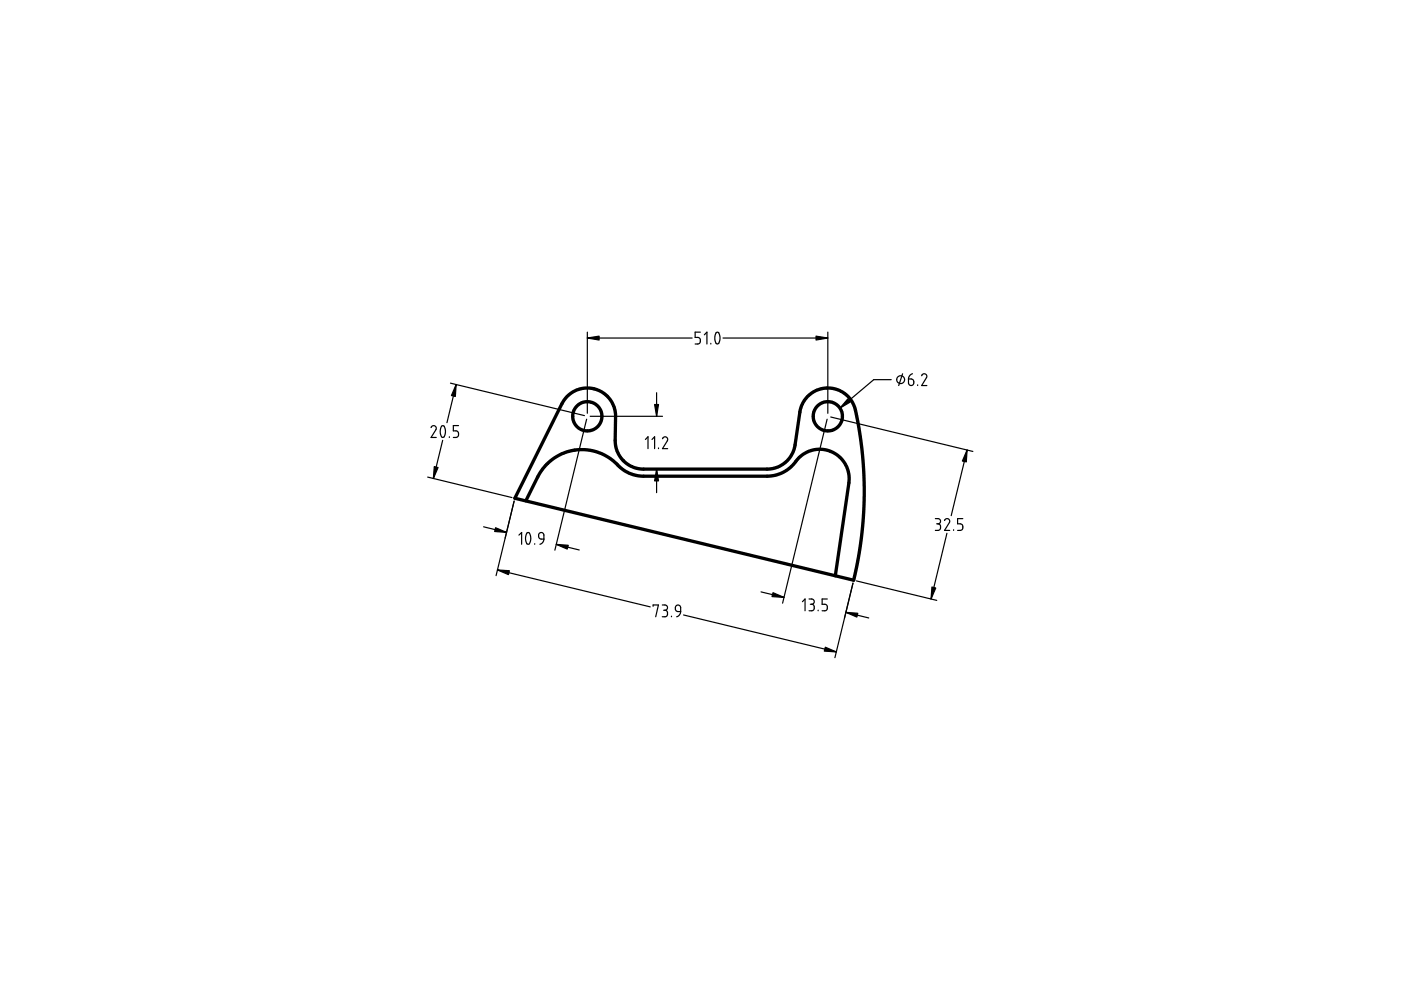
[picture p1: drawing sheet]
<svg xmlns="http://www.w3.org/2000/svg" width="297mm" height="210mm" viewBox="0 0 297 210" stroke-linecap="round" stroke-linejoin="round" font-family="sans-serif">
<g fill="none" stroke="#000" stroke-width=".7">
<path d="M120.1 84.2l.8-.7 1.1-.7 2.1-.5h1.3l1.3 .4 1.3 .7 1 .8 .9 1.4 .6 1.8-.1 6.3 .4 1.9 .7 1.2 .8 1.1 1 .7 1.2 .6 1.6 .3h26.9l1.6-.4 1.4-.7 1-.9 .9-1.1 .7-1.9 1.1-7.8 .4-1.1 1-1.4 1.5-1.2 1-.4 1.1-.3 2 .1 2 .8 1.7 1.5 .5 .9 .4 1.2 1.1 5.8 .7 6.9 .1 5.8-.3 6.1-.7 5.4-1.2 6.2-71.8-17.4 9.9-20zM111.5 106.2l2.6-5.3 1.7-2.3 1.4-1.3 1.5-.9 2.8-.9 2.8-.1 1.3 .2 1.6 .5 2.2 1.1 3.1 2.7 1.4 .6 1.5 .4 27.6 .1 1.9-.4 1.9-.9 1.1-.8 1.7-2 1.5-1.1 2.1-.5 1.9 .1 2 .8 1.4 1.2 1.1 1.7 .4 1.9v1.4l-2.9 19.7"/>
<circle cx="124.5" cy="88.3" r="3.1"/>
<circle cx="175.5" cy="88.3" r="3.1"/>
</g>
<g fill="#000" stroke="#000" stroke-width=".25">
<path d="M124.5 71.7l2.5-.4v.8zM173 71.3l2.5 .4-2.5 .4zM96.7 81.5l-.2 2.6-.8-.2zM138.8 85.8h.8l-.4 2.5zM139.2 99.5l.4 2.5h-.8zM179.7 84.6l.6 .6-2.2 1.3zM205 95.4l-.1 2.5-.9-.2zM92.1 98.9l.8 .2-1 2.4zM105.1 111.9l2.3 1-2.5-.2zM117.9 115.4l2.6 .2-.2 .8zM105.5 120.8l2.5 .2-.2 .8zM163.9 125.7l2.3 1-2.5-.2z"/>
<path d="M175 137.2l2.3 1-2.5-.2zM179.3 129.8l2.6 .2-.2 .8zM197.6 124.5l.8 .2-1 2.3z"/>
</g>
<g fill="none" stroke="#000" stroke-width=".25">
<path d="M124.5 71.7h22.2M124.5 70.4v17.2M148.5 70.4h-1.1v1.1l.8 .1 .3 .4v.5l-.2 .3-.9 .1M149.3 71l.6-.6v2.5M150.7 72.8v.1M151.8 70.5h.6l.2 .7v.9l-.2 .6a.51 .51 0 0 1-.6 .1 .51 .51 0 0 1-.2-.6v-.8zM153.3 71.7h22.2M175.5 70.4v17.2M191.4 79.2l-.9 2.5M193.5 79.2l-.6 .4-.3 .7M195.4 79.7l.5-.5 .5 .3 .1 .5-1.1 1.7h1.1M91.4 90.7l.3-.4h.4l.4 .4-.1 .4-1 1.7h1.1"/>
<path d="M93.6 90.3h.5l.3 .6v.8l-.2 .9a.51 .51 0 0 1-.6 0 .51 .51 0 0 1-.2-.6l-.1-.8zM93.9 93.4l-2 8.1M95.3 92.6v.2M95.5 81.2l28.4 6.9M96.7 81.5l-1.9 8.1M97.2 90.2h-1.1v1.2h.8l.3 .4v.5l-.2 .3-.9 .2M124.4 88.9l-6.8 27.7M125.1 88.3h15.4M136.8 93.2l.6-.6v2.5M137.1 99.5h3.4M138.2 93.2l.6-.6v2.5M139.2 83.3v5"/>
<path d="M139.2 99.5v5M139.6 95v.1M140.5 93l.5-.4 .5 .3v.5l-1 1.7h1.1M175.4 88.9l-9.5 39M176.1 88.4l30.2 7.3M189 80.5h-3.7l-7.2 6M192.6 80.3l1 .2 .1 .7-.2 .5h-.4l-.4-.2zM194.6 81.6v.1M205 95.4l-3.3 13.9M90.7 101.2l17.8 4.3M102.5 111.7l4.9 1.2M109 106.2l-3.8 15.8"/>
<path d="M110 113.5l.6-.6v2.5M111.7 113a.66 .66 0 0 1 .8 .9l-.2 1.2a.45 .45 0 0 1-.6 .2 .45 .45 0 0 1-.2-.5l-.1-.8zM113.4 115.3v.1M114.3 113.1l.5-.2 .4 .2 .1 1.2h-.6l-.4-.2-.1-.3zM115.3 114.3l-.3 .8-.5 .3M117.9 115.4l4.9 1.2M198.3 110h.7l.4 .3-.1 .6-.4 .2M198.6 111.1h.3M198.9 111.1l.4 .2 .1 .8-.4 .3-.7 .1M200.3 110.4l.1-.3 .5-.1 .5 .4-.1 .4-1 1.7h1.1M200.8 113.1l-3.4 13.9M202.2 112.3v.2"/>
<path d="M204.1 110h-1.1v1.1h.7l.4 .4v.5l-.2 .3-.9 .2M105.5 120.8l32.4 7.9M138.5 128.5v-.2h1.1l-.6 2.5M140.4 128.3h.8l.3 .4-.1 .5-.4 .2M140.7 129.4h.3M141 129.4l.5 .3v.7l-.3 .3-.8 .1M142.4 130.6v.2M143.3 128.5l.4-.2 .5 .2 .1 1.2h-.6l-.4-.2-.1-.3zM144.3 129.7l-.2 .7-.6 .4M144.9 130.4l32.4 7.8M161.4 125.5l4.8 1.2M170.1 127.6l.6-.6v2.5"/>
<path d="M171.5 127h.8l.3 .4-.1 .5-.4 .2M171.8 128.1h.3M172.1 128.1l.3 .1 .2 .3v.7l-.3 .3h-.8M173.5 129.4v.1M175.4 127h-1.1v1.1h.7l.4 .4-.1 .8-.3 .2h-.7M179.3 129.8l4.9 1.2M180.8 123.6l-3.8 15.8M181.6 123.2l17 4.1"/>
<circle cx="191" cy="80.5" r=".84"/>
</g>
</svg>
